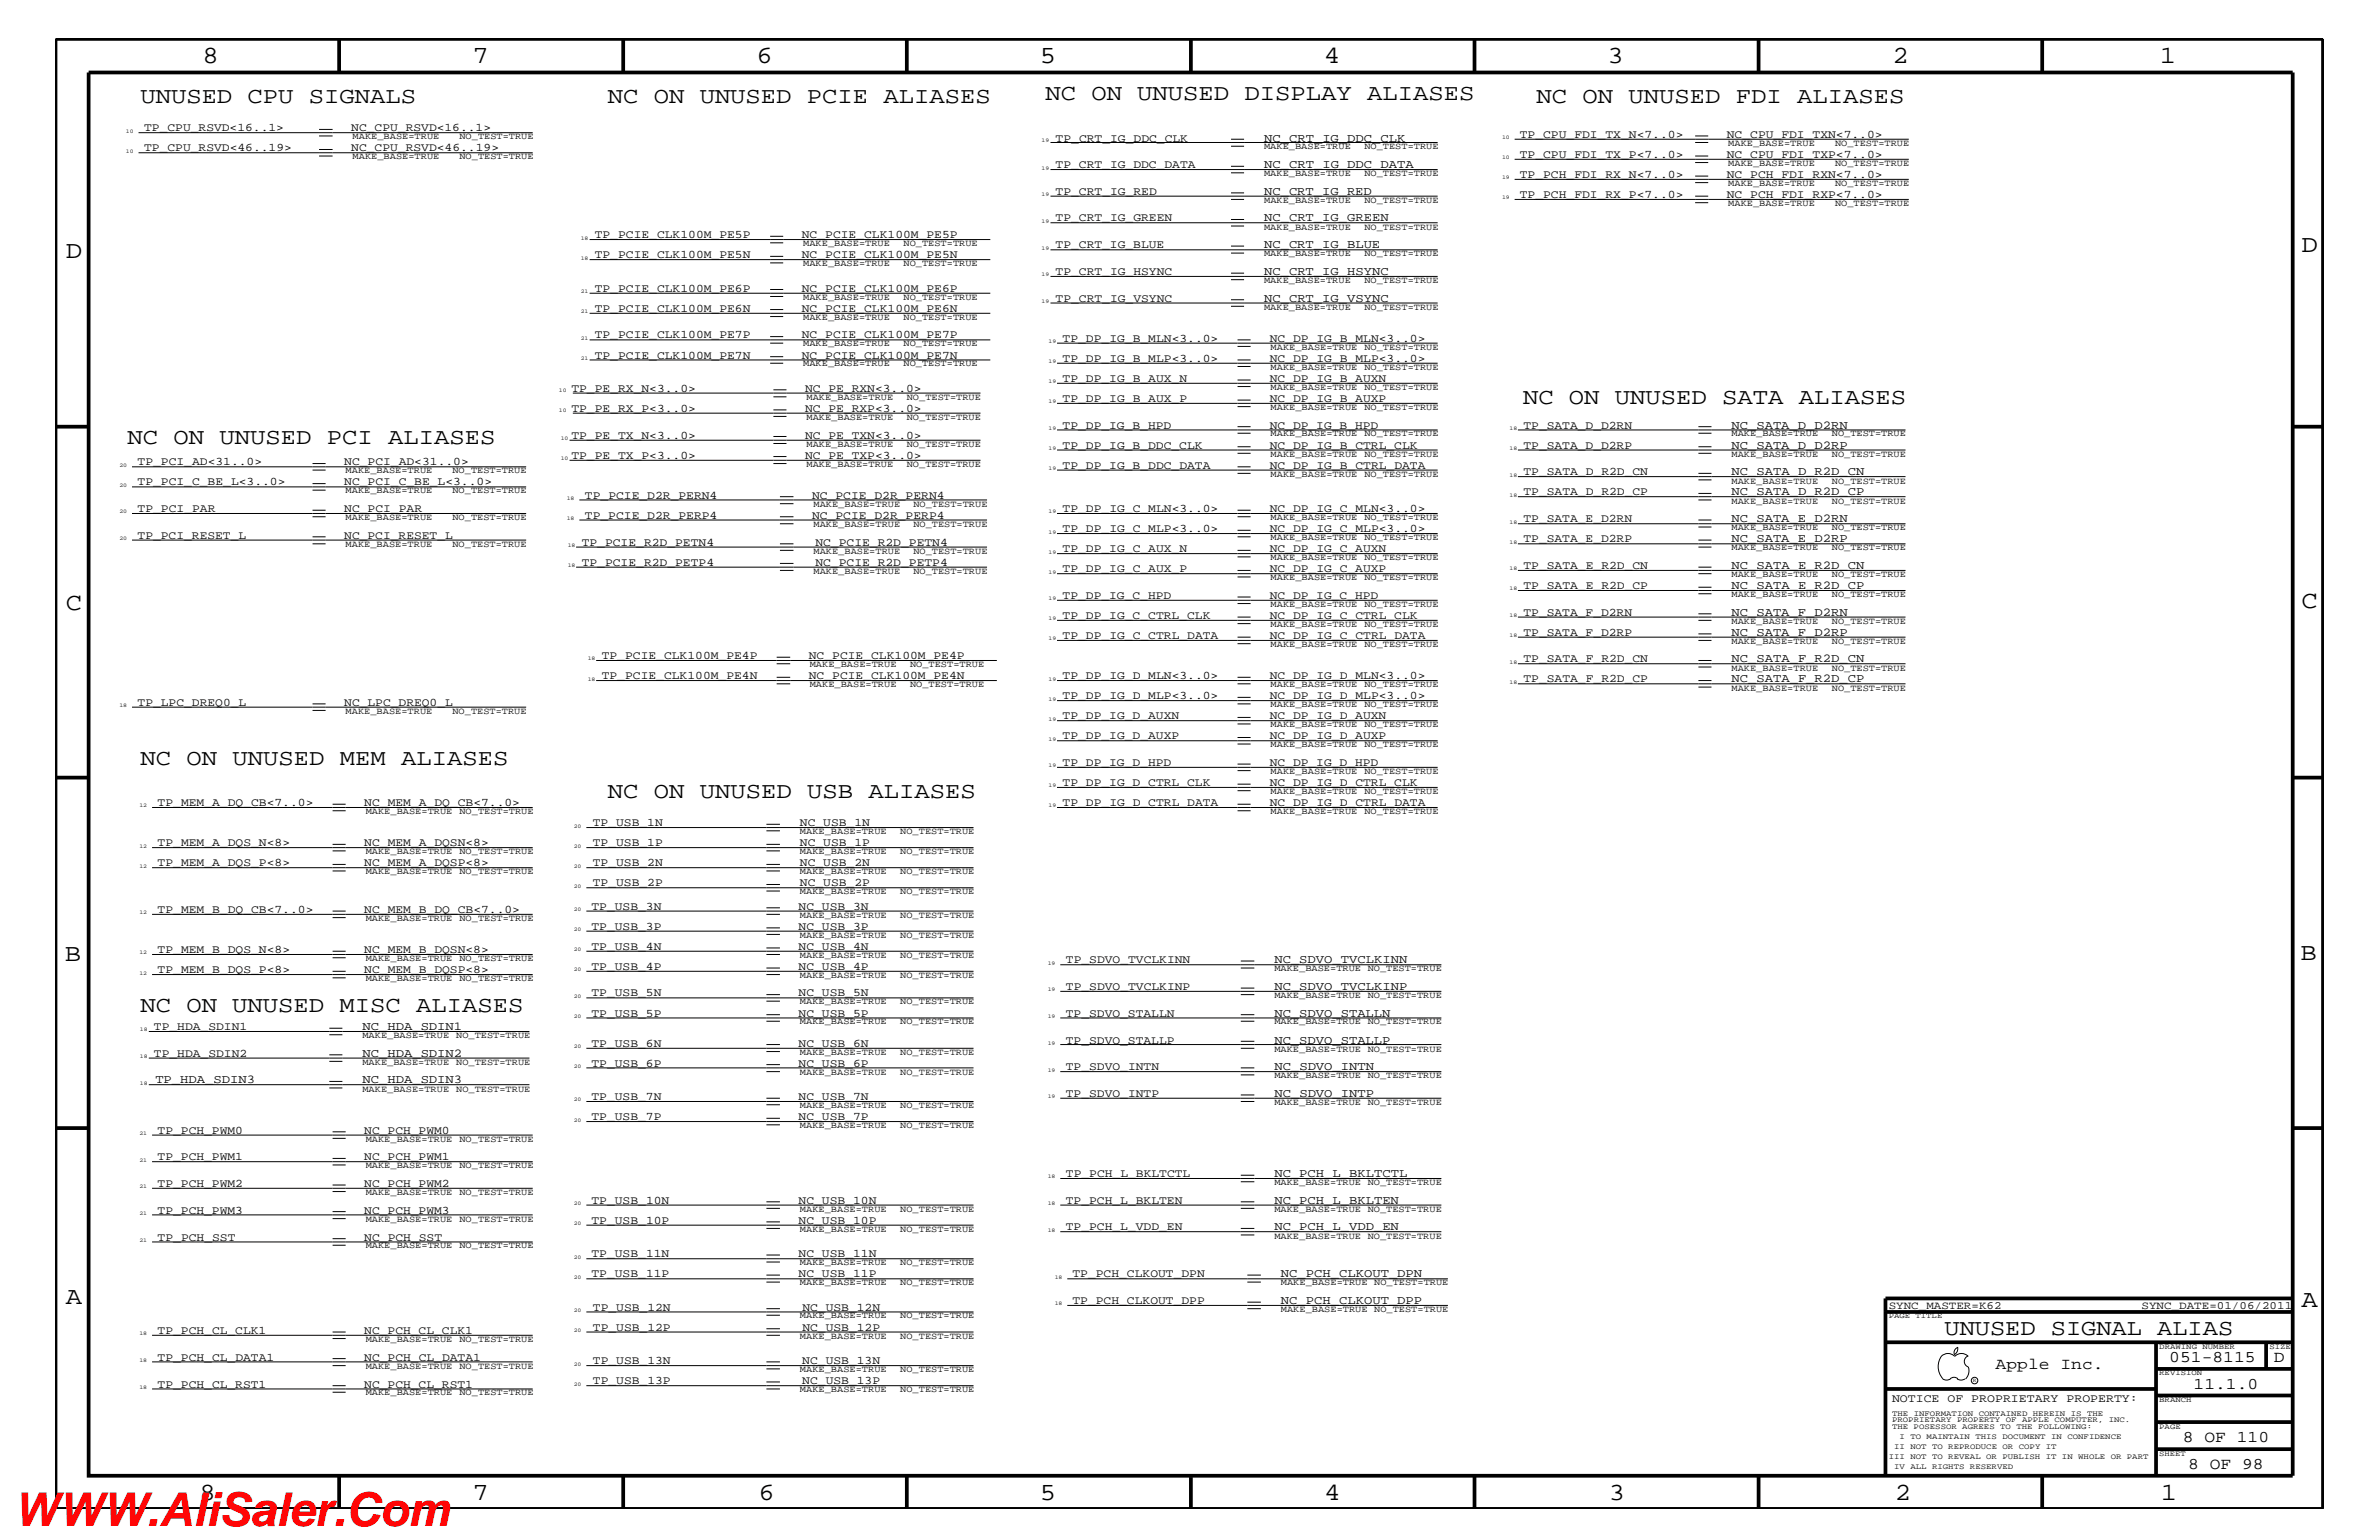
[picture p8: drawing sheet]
<svg xmlns="http://www.w3.org/2000/svg" width="432mm" height="279mm" viewBox="0 0 432 279" stroke-linecap="round" stroke-linejoin="round" font-family="sans-serif">
<defs><g id="words">
<text font-size="8.5" fill="#f00" x="2.5" y="276.8">WWW.AliSaler.Com</text>
<g font-size="4.5">
<text x="36.7" y="11.5">8</text>
<text x="85.8" y="11.5">7</text>
<text x="137.3" y="11.5">6</text>
<text x="188.7" y="11.5">5</text>
<text x="240.3" y="11.5">4</text>
<text x="291.8" y="11.5">3</text>
<text x="343.5" y="11.5">2</text>
<text x="392" y="11.5">1</text>
<text x="11.9" y="46.8">D</text>
<text x="417.8" y="45.7">D</text>
<text x="11.9" y="110.6">C</text>
<text x="417.7" y="110.3">C</text>
<text x="11.8" y="174.3">B</text>
<text x="417.6" y="174.2">B</text>
<text x="11.9" y="236.7">A</text>
<text x="417.7" y="237.1">A</text>
<text x="36.2" y="272.1">8</text>
<text x="85.8" y="272.1">7</text>
<text x="137.7" y="272.1">6</text>
<text x="188.7" y="272.1">5</text>
<text x="240.4" y="272.1">4</text>
<text x="292" y="272.1">3</text>
<text x="343.9" y="272.1">2</text>
<text x="392.2" y="272.1">1</text>
</g>
<g font-size="4.1">
<text x="25.5" y="18.7">UNUSED CPU SIGNALS</text>
<text x="110.3" y="18.7">NC ON UNUSED PCIE ALIASES</text>
<text x="189.7" y="18.1">NC ON UNUSED DISPLAY ALIASES</text>
<text x="278.9" y="18.7">NC ON UNUSED FDI ALIASES</text>
<text x="276.4" y="73.3">NC ON UNUSED SATA ALIASES</text>
<text x="23.1" y="80.5">NC ON UNUSED PCI ALIASES</text>
<text x="25.5" y="138.7">NC ON UNUSED MEM ALIASES</text>
<text x="110.3" y="144.8">NC ON UNUSED USB ALIASES</text>
<text x="25.5" y="183.6">NC ON UNUSED MISC ALIASES</text>
<text x="352.9" y="242.3">UNUSED SIGNAL ALIAS</text>
</g>
<g font-size="3">
<text x="362.2" y="248.4">Apple Inc.</text>
<text x="393.7" y="247.1">051-8115</text>
<text x="398.1" y="252">11.1.0</text>
<text x="412.7" y="247.1">D</text>
<text x="396.2" y="261.6">8 OF 110</text>
<text x="397.2" y="266.6">8 OF 98</text>
</g>
<g font-size="2.2">
<text x="229.4" y="25.7">NC_CRT_IG_DDC_CLK</text>
<text x="229.4" y="30.5">NC_CRT_IG_DDC_DATA</text>
<text x="229.4" y="35.3">NC_CRT_IG_RED</text>
<text x="229.4" y="40.2">NC_CRT_IG_GREEN</text>
<text x="229.4" y="45.1">NC_CRT_IG_BLUE</text>
<text x="229.4" y="49.9">NC_CRT_IG_HSYNC</text>
<text x="229.4" y="54.7">NC_CRT_IG_VSYNC</text>
<text x="314.3" y="77.8">NC_SATA_D_D2RN</text>
<text x="314.3" y="81.4">NC_SATA_D_D2RP</text>
<text x="314.3" y="89.9">NC_SATA_D_R2D_CP</text>
<text x="314.3" y="86.2">NC_SATA_D_R2D_CN</text>
<text x="314.3" y="94.8">NC_SATA_E_D2RN</text>
<text x="314.3" y="98.4">NC_SATA_E_D2RP</text>
<text x="314.3" y="106.9">NC_SATA_E_R2D_CP</text>
<text x="314.3" y="103.2">NC_SATA_E_R2D_CN</text>
<text x="314.3" y="111.7">NC_SATA_F_D2RN</text>
<text x="314.3" y="115.3">NC_SATA_F_D2RP</text>
<text x="314.3" y="123.8">NC_SATA_F_R2D_CP</text>
<text x="314.3" y="120.2">NC_SATA_F_R2D_CN</text>
<text x="231.3" y="179.6">NC_SDVO_TVCLKINP</text>
<text x="231.3" y="174.8">NC_SDVO_TVCLKINN</text>
<text x="231.3" y="184.4">NC_SDVO_STALLN</text>
<text x="65.8" y="186.9">NC_HDA_SDIN1</text>
<text x="65.8" y="191.7">NC_HDA_SDIN2</text>
<text x="231.3" y="189.3">NC_SDVO_STALLP</text>
<text x="28.2" y="196.5">TP_HDA_SDIN3</text>
<text x="65.8" y="196.5">NC_HDA_SDIN3</text>
<text x="231.3" y="194.2">NC_SDVO_INTN</text>
<text x="231.3" y="199">NC_SDVO_INTP</text>
<text x="231.3" y="213.6">NC_PCH_L_BKLTCTL</text>
<text x="231.3" y="218.4">NC_PCH_L_BKLTEN</text>
<text x="231.3" y="223.2">NC_PCH_L_VDD_EN</text>
<text x="232.5" y="231.8">NC_PCH_CLKOUT_DPN</text>
<text x="232.5" y="236.6">NC_PCH_CLKOUT_DPP</text>
</g>
<g font-size="2.1">
<text x="26.2" y="23.8">TP_CPU_RSVD&lt;16..1&gt;</text>
<text x="63.8" y="23.8">NC_CPU_RSVD&lt;16..1&gt;</text>
<text x="26.2" y="27.5">TP_CPU_RSVD&lt;46..19&gt;</text>
<text x="63.8" y="27.5">NC_CPU_RSVD&lt;46..19&gt;</text>
<text x="191.6" y="25.7">TP_CRT_IG_DDC_CLK</text>
<text x="275.8" y="25">TP_CPU_FDI_TX_N&lt;7..0&gt;</text>
<text x="275.8" y="28.6">TP_CPU_FDI_TX_P&lt;7..0&gt;</text>
<text x="313.4" y="25">NC_CPU_FDI_TXN&lt;7..0&gt;</text>
<text x="313.4" y="28.6">NC_CPU_FDI_TXP&lt;7..0&gt;</text>
<text x="191.6" y="30.5">TP_CRT_IG_DDC_DATA</text>
<text x="191.6" y="35.3">TP_CRT_IG_RED</text>
<text x="275.8" y="35.9">TP_PCH_FDI_RX_P&lt;7..0&gt;</text>
<text x="275.8" y="32.3">TP_PCH_FDI_RX_N&lt;7..0&gt;</text>
<text x="313.4" y="32.3">NC_PCH_FDI_RXN&lt;7..0&gt;</text>
<text x="313.4" y="35.9">NC_PCH_FDI_RXP&lt;7..0&gt;</text>
<text x="191.6" y="40.2">TP_CRT_IG_GREEN</text>
<text x="107.9" y="43.2">TP_PCIE_CLK100M_PE5P</text>
<text x="107.9" y="46.8">TP_PCIE_CLK100M_PE5N</text>
<text x="145.5" y="46.8">NC_PCIE_CLK100M_PE5N</text>
<text x="145.5" y="43.2">NC_PCIE_CLK100M_PE5P</text>
<text x="191.6" y="45.1">TP_CRT_IG_BLUE</text>
<text x="107.9" y="52.9">TP_PCIE_CLK100M_PE6P</text>
<text x="145.5" y="52.9">NC_PCIE_CLK100M_PE6P</text>
<text x="191.6" y="49.9">TP_CRT_IG_HSYNC</text>
<text x="107.9" y="56.6">TP_PCIE_CLK100M_PE6N</text>
<text x="145.5" y="56.6">NC_PCIE_CLK100M_PE6N</text>
<text x="191.6" y="54.7">TP_CRT_IG_VSYNC</text>
<text x="108" y="65.1">TP_PCIE_CLK100M_PE7N</text>
<text x="108" y="61.4">TP_PCIE_CLK100M_PE7P</text>
<text x="145.5" y="65.1">NC_PCIE_CLK100M_PE7N</text>
<text x="145.5" y="61.4">NC_PCIE_CLK100M_PE7P</text>
<text x="192.9" y="62">TP_DP_IG_B_MLN&lt;3..0&gt;</text>
<text x="192.9" y="65.6">TP_DP_IG_B_MLP&lt;3..0&gt;</text>
<text x="230.5" y="65.6">NC_DP_IG_B_MLP&lt;3..0&gt;</text>
<text x="230.5" y="62">NC_DP_IG_B_MLN&lt;3..0&gt;</text>
<text x="103.7" y="71.1">TP_PE_RX_N&lt;3..0&gt;</text>
<text x="146.1" y="71.1">NC_PE_RXN&lt;3..0&gt;</text>
<text x="192.9" y="69.3">TP_DP_IG_B_AUX_N</text>
<text x="230.5" y="69.3">NC_DP_IG_B_AUXN</text>
<text x="103.7" y="74.7">TP_PE_RX_P&lt;3..0&gt;</text>
<text x="146.1" y="74.7">NC_PE_RXP&lt;3..0&gt;</text>
<text x="192.9" y="72.9">TP_DP_IG_B_AUX_P</text>
<text x="192.9" y="77.8">TP_DP_IG_B_HPD</text>
<text x="230.5" y="77.8">NC_DP_IG_B_HPD</text>
<text x="230.5" y="72.9">NC_DP_IG_B_AUXP</text>
<text x="276.5" y="77.8">TP_SATA_D_D2RN</text>
<text x="103.7" y="79.6">TP_PE_TX_N&lt;3..0&gt;</text>
<text x="103.7" y="83.3">TP_PE_TX_P&lt;3..0&gt;</text>
<text x="146.1" y="79.6">NC_PE_TXN&lt;3..0&gt;</text>
<text x="146.1" y="83.3">NC_PE_TXP&lt;3..0&gt;</text>
<text x="192.9" y="81.4">TP_DP_IG_B_DDC_CLK</text>
<text x="230.5" y="81.4">NC_DP_IG_B_CTRL_CLK</text>
<text x="276.5" y="81.4">TP_SATA_D_D2RP</text>
<text x="25" y="88.1">TP_PCI_C_BE_L&lt;3..0&gt;</text>
<text x="25" y="84.4">TP_PCI_AD&lt;31..0&gt;</text>
<text x="62.5" y="84.4">NC_PCI_AD&lt;31..0&gt;</text>
<text x="62.5" y="88.1">NC_PCI_C_BE_L&lt;3..0&gt;</text>
<text x="192.9" y="85">TP_DP_IG_B_DDC_DATA</text>
<text x="230.5" y="85">NC_DP_IG_B_CTRL_DATA</text>
<text x="276.5" y="89.9">TP_SATA_D_R2D_CP</text>
<text x="276.5" y="86.2">TP_SATA_D_R2D_CN</text>
<text x="25" y="92.9">TP_PCI_PAR</text>
<text x="62.5" y="92.9">NC_PCI_PAR</text>
<text x="106.2" y="94.2">TP_PCIE_D2R_PERP4</text>
<text x="106.2" y="90.5">TP_PCIE_D2R_PERN4</text>
<text x="147.4" y="90.5">NC_PCIE_D2R_PERN4</text>
<text x="147.4" y="94.2">NC_PCIE_D2R_PERP4</text>
<text x="192.9" y="92.9">TP_DP_IG_C_MLN&lt;3..0&gt;</text>
<text x="230.5" y="92.9">NC_DP_IG_C_MLN&lt;3..0&gt;</text>
<text x="276.5" y="94.8">TP_SATA_E_D2RN</text>
<text x="25" y="97.7">TP_PCI_RESET_L</text>
<text x="62.5" y="97.7">NC_PCI_RESET_L</text>
<text x="105.6" y="99">TP_PCIE_R2D_PETN4</text>
<text x="148" y="99">NC_PCIE_R2D_PETN4</text>
<text x="192.9" y="100.2">TP_DP_IG_C_AUX_N</text>
<text x="192.9" y="96.5">TP_DP_IG_C_MLP&lt;3..0&gt;</text>
<text x="230.5" y="96.5">NC_DP_IG_C_MLP&lt;3..0&gt;</text>
<text x="230.5" y="100.2">NC_DP_IG_C_AUXN</text>
<text x="276.5" y="98.4">TP_SATA_E_D2RP</text>
<text x="105.6" y="102.6">TP_PCIE_R2D_PETP4</text>
<text x="148" y="102.6">NC_PCIE_R2D_PETP4</text>
<text x="192.9" y="103.8">TP_DP_IG_C_AUX_P</text>
<text x="230.5" y="103.8">NC_DP_IG_C_AUXP</text>
<text x="276.5" y="103.2">TP_SATA_E_R2D_CN</text>
<text x="276.5" y="106.9">TP_SATA_E_R2D_CP</text>
<text x="192.9" y="108.7">TP_DP_IG_C_HPD</text>
<text x="192.9" y="112.3">TP_DP_IG_C_CTRL_CLK</text>
<text x="230.5" y="108.7">NC_DP_IG_C_HPD</text>
<text x="230.5" y="112.3">NC_DP_IG_C_CTRL_CLK</text>
<text x="276.5" y="111.7">TP_SATA_F_D2RN</text>
<text x="109.2" y="119.6">TP_PCIE_CLK100M_PE4P</text>
<text x="146.8" y="119.6">NC_PCIE_CLK100M_PE4P</text>
<text x="192.9" y="115.9">TP_DP_IG_C_CTRL_DATA</text>
<text x="230.5" y="115.9">NC_DP_IG_C_CTRL_DATA</text>
<text x="276.5" y="115.3">TP_SATA_F_D2RP</text>
<text x="109.2" y="123.2">TP_PCIE_CLK100M_PE4N</text>
<text x="146.8" y="123.2">NC_PCIE_CLK100M_PE4N</text>
<text x="192.9" y="123.2">TP_DP_IG_D_MLN&lt;3..0&gt;</text>
<text x="230.5" y="123.2">NC_DP_IG_D_MLN&lt;3..0&gt;</text>
<text x="276.5" y="120.2">TP_SATA_F_R2D_CN</text>
<text x="276.5" y="123.8">TP_SATA_F_R2D_CP</text>
<text x="25" y="128">TP_LPC_DREQ0_L</text>
<text x="62.5" y="128">NC_LPC_DREQ0_L</text>
<text x="192.9" y="126.9">TP_DP_IG_D_MLP&lt;3..0&gt;</text>
<text x="192.9" y="130.5">TP_DP_IG_D_AUXN</text>
<text x="230.5" y="130.5">NC_DP_IG_D_AUXN</text>
<text x="230.5" y="126.9">NC_DP_IG_D_MLP&lt;3..0&gt;</text>
<text x="192.9" y="134.1">TP_DP_IG_D_AUXP</text>
<text x="230.5" y="134.1">NC_DP_IG_D_AUXP</text>
<text x="192.9" y="139">TP_DP_IG_D_HPD</text>
<text x="192.9" y="142.6">TP_DP_IG_D_CTRL_CLK</text>
<text x="230.5" y="142.6">NC_DP_IG_D_CTRL_CLK</text>
<text x="230.5" y="139">NC_DP_IG_D_HPD</text>
<text x="28.6" y="146.2">TP_MEM_A_DQ_CB&lt;7..0&gt;</text>
<text x="66.1" y="146.2">NC_MEM_A_DQ_CB&lt;7..0&gt;</text>
<text x="107.6" y="149.9">TP_USB_1N</text>
<text x="145.2" y="149.9">NC_USB_1N</text>
<text x="192.9" y="146.2">TP_DP_IG_D_CTRL_DATA</text>
<text x="230.5" y="146.2">NC_DP_IG_D_CTRL_DATA</text>
<text x="28.6" y="153.5">TP_MEM_A_DQS_N&lt;8&gt;</text>
<text x="66.1" y="153.5">NC_MEM_A_DQSN&lt;8&gt;</text>
<text x="107.6" y="153.5">TP_USB_1P</text>
<text x="145.2" y="153.5">NC_USB_1P</text>
<text x="28.6" y="157.2">TP_MEM_A_DQS_P&lt;8&gt;</text>
<text x="66.1" y="157.2">NC_MEM_A_DQSP&lt;8&gt;</text>
<text x="107.6" y="160.8">TP_USB_2P</text>
<text x="107.6" y="157.2">TP_USB_2N</text>
<text x="145.2" y="160.8">NC_USB_2P</text>
<text x="145.2" y="157.2">NC_USB_2N</text>
<text x="28.6" y="165.6">TP_MEM_B_DQ_CB&lt;7..0&gt;</text>
<text x="66.1" y="165.6">NC_MEM_B_DQ_CB&lt;7..0&gt;</text>
<text x="107.4" y="165">TP_USB_3N</text>
<text x="144.9" y="165">NC_USB_3N</text>
<text x="28.6" y="172.9">TP_MEM_B_DQS_N&lt;8&gt;</text>
<text x="66.1" y="172.9">NC_MEM_B_DQSN&lt;8&gt;</text>
<text x="107.4" y="168.7">TP_USB_3P</text>
<text x="107.4" y="172.3">TP_USB_4N</text>
<text x="144.9" y="168.7">NC_USB_3P</text>
<text x="144.9" y="172.3">NC_USB_4N</text>
<text x="28.6" y="176.6">TP_MEM_B_DQS_P&lt;8&gt;</text>
<text x="66.1" y="176.6">NC_MEM_B_DQSP&lt;8&gt;</text>
<text x="107.4" y="176">TP_USB_4P</text>
<text x="144.9" y="176">NC_USB_4P</text>
<text x="193.5" y="174.8">TP_SDVO_TVCLKINN</text>
<text x="193.5" y="179.6">TP_SDVO_TVCLKINP</text>
<text x="107.4" y="180.8">TP_USB_5N</text>
<text x="107.4" y="184.4">TP_USB_5P</text>
<text x="144.9" y="180.8">NC_USB_5N</text>
<text x="144.9" y="184.4">NC_USB_5P</text>
<text x="193.5" y="184.4">TP_SDVO_STALLN</text>
<text x="27.9" y="186.9">TP_HDA_SDIN1</text>
<text x="27.9" y="191.7">TP_HDA_SDIN2</text>
<text x="107.4" y="189.9">TP_USB_6N</text>
<text x="144.9" y="189.9">NC_USB_6N</text>
<text x="193.5" y="189.3">TP_SDVO_STALLP</text>
<text x="107.4" y="193.6">TP_USB_6P</text>
<text x="144.9" y="193.6">NC_USB_6P</text>
<text x="193.5" y="194.2">TP_SDVO_INTN</text>
<text x="107.4" y="203.2">TP_USB_7P</text>
<text x="107.4" y="199.6">TP_USB_7N</text>
<text x="144.9" y="199.6">NC_USB_7N</text>
<text x="144.9" y="203.2">NC_USB_7P</text>
<text x="193.5" y="199">TP_SDVO_INTP</text>
<text x="28.6" y="205.7">TP_PCH_PWM0</text>
<text x="66.1" y="205.7">NC_PCH_PWM0</text>
<text x="28.6" y="215.3">TP_PCH_PWM2</text>
<text x="28.6" y="210.5">TP_PCH_PWM1</text>
<text x="66.1" y="215.3">NC_PCH_PWM2</text>
<text x="66.1" y="210.5">NC_PCH_PWM1</text>
<text x="193.5" y="213.6">TP_PCH_L_BKLTCTL</text>
<text x="28.6" y="220.2">TP_PCH_PWM3</text>
<text x="66.1" y="220.2">NC_PCH_PWM3</text>
<text x="107.4" y="218.4">TP_USB_10N</text>
<text x="145" y="218.4">NC_USB_10N</text>
<text x="193.5" y="218.4">TP_PCH_L_BKLTEN</text>
<text x="28.6" y="225.1">TP_PCH_SST</text>
<text x="66.1" y="225.1">NC_PCH_SST</text>
<text x="107.4" y="222">TP_USB_10P</text>
<text x="145" y="222">NC_USB_10P</text>
<text x="193.5" y="223.2">TP_PCH_L_VDD_EN</text>
<text x="107.4" y="231.8">TP_USB_11P</text>
<text x="107.4" y="228.1">TP_USB_11N</text>
<text x="144.9" y="231.8">NC_USB_11P</text>
<text x="144.9" y="228.1">NC_USB_11N</text>
<text x="194.6" y="231.8">TP_PCH_CLKOUT_DPN</text>
<text x="107.6" y="237.8">TP_USB_12N</text>
<text x="145.6" y="237.8">NC_USB_12N</text>
<text x="194.6" y="236.6">TP_PCH_CLKOUT_DPP</text>
<text x="28.6" y="242">TP_PCH_CL_CLK1</text>
<text x="66.1" y="242">NC_PCH_CL_CLK1</text>
<text x="107.6" y="241.4">TP_USB_12P</text>
<text x="145.6" y="241.4">NC_USB_12P</text>
<text x="28.6" y="246.9">TP_PCH_CL_DATA1</text>
<text x="28.6" y="251.7">TP_PCH_CL_RST1</text>
<text x="66.1" y="251.7">NC_PCH_CL_RST1</text>
<text x="66.1" y="246.9">NC_PCH_CL_DATA1</text>
<text x="107.6" y="247.5">TP_USB_13N</text>
<text x="107.6" y="251.2">TP_USB_13P</text>
<text x="145.6" y="247.5">NC_USB_13N</text>
<text x="145.6" y="251.2">NC_USB_13P</text>
<text x="343.4" y="254.4">NOTICE OF PROPRIETARY PROPERTY:</text>
</g>
<g font-size="2">
<text x="342.8" y="237.4">SYNC_MASTER=K62</text>
<text x="388.7" y="237.4">SYNC_DATE=01/06/2011</text>
</g>
<g font-size="1.7">
<text x="64" y="25.3">MAKE_BASE=TRUE</text>
<text x="64" y="28.9">MAKE_BASE=TRUE</text>
<text x="83.4" y="25.3">NO_TEST=TRUE</text>
<text x="83.4" y="28.9">NO_TEST=TRUE</text>
<text x="229.4" y="27.1">MAKE_BASE=TRUE</text>
<text x="247.6" y="27.1">NO_TEST=TRUE</text>
<text x="313.7" y="26.5">MAKE_BASE=TRUE</text>
<text x="333.1" y="26.5">NO_TEST=TRUE</text>
<text x="229.4" y="31.9">MAKE_BASE=TRUE</text>
<text x="247.6" y="31.9">NO_TEST=TRUE</text>
<text x="313.7" y="33.7">MAKE_BASE=TRUE</text>
<text x="313.7" y="30.2">MAKE_BASE=TRUE</text>
<text x="333.1" y="33.7">NO_TEST=TRUE</text>
<text x="333.1" y="30.2">NO_TEST=TRUE</text>
<text x="229.4" y="41.7">MAKE_BASE=TRUE</text>
<text x="229.4" y="36.8">MAKE_BASE=TRUE</text>
<text x="247.6" y="41.7">NO_TEST=TRUE</text>
<text x="247.6" y="36.8">NO_TEST=TRUE</text>
<text x="313.7" y="37.4">MAKE_BASE=TRUE</text>
<text x="333.1" y="37.4">NO_TEST=TRUE</text>
<text x="145.8" y="44.6">MAKE_BASE=TRUE</text>
<text x="164" y="44.6">NO_TEST=TRUE</text>
<text x="229.4" y="46.5">MAKE_BASE=TRUE</text>
<text x="247.6" y="46.5">NO_TEST=TRUE</text>
<text x="145.8" y="48.3">MAKE_BASE=TRUE</text>
<text x="164" y="48.3">NO_TEST=TRUE</text>
<text x="229.4" y="51.3">MAKE_BASE=TRUE</text>
<text x="247.6" y="51.3">NO_TEST=TRUE</text>
<text x="145.8" y="54.4">MAKE_BASE=TRUE</text>
<text x="145.8" y="58">MAKE_BASE=TRUE</text>
<text x="164" y="54.4">NO_TEST=TRUE</text>
<text x="164" y="58">NO_TEST=TRUE</text>
<text x="229.4" y="56.2">MAKE_BASE=TRUE</text>
<text x="247.6" y="56.2">NO_TEST=TRUE</text>
<text x="145.8" y="62.9">MAKE_BASE=TRUE</text>
<text x="164" y="62.9">NO_TEST=TRUE</text>
<text x="230.6" y="63.4">MAKE_BASE=TRUE</text>
<text x="247.6" y="63.4">NO_TEST=TRUE</text>
<text x="145.8" y="66.5">MAKE_BASE=TRUE</text>
<text x="164" y="66.5">NO_TEST=TRUE</text>
<text x="230.6" y="67.1">MAKE_BASE=TRUE</text>
<text x="230.6" y="70.7">MAKE_BASE=TRUE</text>
<text x="247.6" y="67.1">NO_TEST=TRUE</text>
<text x="247.6" y="70.7">NO_TEST=TRUE</text>
<text x="146.4" y="72.6">MAKE_BASE=TRUE</text>
<text x="146.4" y="76.2">MAKE_BASE=TRUE</text>
<text x="164.6" y="72.6">NO_TEST=TRUE</text>
<text x="164.6" y="76.2">NO_TEST=TRUE</text>
<text x="230.6" y="74.4">MAKE_BASE=TRUE</text>
<text x="247.6" y="74.4">NO_TEST=TRUE</text>
<text x="146.4" y="81.1">MAKE_BASE=TRUE</text>
<text x="164.6" y="81.1">NO_TEST=TRUE</text>
<text x="230.6" y="79.2">MAKE_BASE=TRUE</text>
<text x="230.6" y="82.8">MAKE_BASE=TRUE</text>
<text x="247.6" y="79.2">NO_TEST=TRUE</text>
<text x="247.6" y="82.8">NO_TEST=TRUE</text>
<text x="314.3" y="79.2">MAKE_BASE=TRUE</text>
<text x="314.3" y="82.8">MAKE_BASE=TRUE</text>
<text x="332.5" y="79.2">NO_TEST=TRUE</text>
<text x="332.5" y="82.8">NO_TEST=TRUE</text>
<text x="62.7" y="85.9">MAKE_BASE=TRUE</text>
<text x="62.7" y="89.5">MAKE_BASE=TRUE</text>
<text x="82.1" y="85.9">NO_TEST=TRUE</text>
<text x="82.1" y="89.5">NO_TEST=TRUE</text>
<text x="146.4" y="84.7">MAKE_BASE=TRUE</text>
<text x="164.6" y="84.7">NO_TEST=TRUE</text>
<text x="230.6" y="86.5">MAKE_BASE=TRUE</text>
<text x="247.6" y="86.5">NO_TEST=TRUE</text>
<text x="314.3" y="87.7">MAKE_BASE=TRUE</text>
<text x="332.5" y="87.7">NO_TEST=TRUE</text>
<text x="62.7" y="94.3">MAKE_BASE=TRUE</text>
<text x="82.1" y="94.3">NO_TEST=TRUE</text>
<text x="147.7" y="92">MAKE_BASE=TRUE</text>
<text x="147.7" y="95.6">MAKE_BASE=TRUE</text>
<text x="165.8" y="92">NO_TEST=TRUE</text>
<text x="165.8" y="95.6">NO_TEST=TRUE</text>
<text x="230.6" y="94.3">MAKE_BASE=TRUE</text>
<text x="247.6" y="94.3">NO_TEST=TRUE</text>
<text x="314.3" y="91.4">MAKE_BASE=TRUE</text>
<text x="332.5" y="91.4">NO_TEST=TRUE</text>
<text x="62.7" y="99.3">MAKE_BASE=TRUE</text>
<text x="82.1" y="99.3">NO_TEST=TRUE</text>
<text x="147.7" y="100.4">MAKE_BASE=TRUE</text>
<text x="165.8" y="100.4">NO_TEST=TRUE</text>
<text x="230.6" y="101.6">MAKE_BASE=TRUE</text>
<text x="230.6" y="98">MAKE_BASE=TRUE</text>
<text x="247.6" y="101.6">NO_TEST=TRUE</text>
<text x="247.6" y="98">NO_TEST=TRUE</text>
<text x="314.3" y="99.9">MAKE_BASE=TRUE</text>
<text x="314.3" y="96.2">MAKE_BASE=TRUE</text>
<text x="332.5" y="99.9">NO_TEST=TRUE</text>
<text x="332.5" y="96.2">NO_TEST=TRUE</text>
<text x="147.7" y="104.1">MAKE_BASE=TRUE</text>
<text x="165.8" y="104.1">NO_TEST=TRUE</text>
<text x="230.6" y="105.3">MAKE_BASE=TRUE</text>
<text x="247.6" y="105.3">NO_TEST=TRUE</text>
<text x="314.3" y="104.7">MAKE_BASE=TRUE</text>
<text x="332.5" y="104.7">NO_TEST=TRUE</text>
<text x="230.6" y="110.2">MAKE_BASE=TRUE</text>
<text x="230.6" y="113.7">MAKE_BASE=TRUE</text>
<text x="247.6" y="110.2">NO_TEST=TRUE</text>
<text x="247.6" y="113.7">NO_TEST=TRUE</text>
<text x="314.3" y="113.1">MAKE_BASE=TRUE</text>
<text x="314.3" y="108.3">MAKE_BASE=TRUE</text>
<text x="332.5" y="113.1">NO_TEST=TRUE</text>
<text x="332.5" y="108.3">NO_TEST=TRUE</text>
<text x="230.6" y="117.4">MAKE_BASE=TRUE</text>
<text x="247.6" y="117.4">NO_TEST=TRUE</text>
<text x="314.3" y="116.8">MAKE_BASE=TRUE</text>
<text x="332.5" y="116.8">NO_TEST=TRUE</text>
<text x="147" y="124.7">MAKE_BASE=TRUE</text>
<text x="147" y="121">MAKE_BASE=TRUE</text>
<text x="165.2" y="124.7">NO_TEST=TRUE</text>
<text x="165.2" y="121">NO_TEST=TRUE</text>
<text x="230.6" y="124.7">MAKE_BASE=TRUE</text>
<text x="247.6" y="124.7">NO_TEST=TRUE</text>
<text x="314.3" y="125.3">MAKE_BASE=TRUE</text>
<text x="314.3" y="121.7">MAKE_BASE=TRUE</text>
<text x="332.5" y="125.3">NO_TEST=TRUE</text>
<text x="332.5" y="121.7">NO_TEST=TRUE</text>
<text x="62.7" y="129.6">MAKE_BASE=TRUE</text>
<text x="82.1" y="129.6">NO_TEST=TRUE</text>
<text x="230.6" y="131.9">MAKE_BASE=TRUE</text>
<text x="230.6" y="128.3">MAKE_BASE=TRUE</text>
<text x="247.6" y="131.9">NO_TEST=TRUE</text>
<text x="247.6" y="128.3">NO_TEST=TRUE</text>
<text x="230.6" y="135.6">MAKE_BASE=TRUE</text>
<text x="247.6" y="135.6">NO_TEST=TRUE</text>
<text x="230.6" y="140.4">MAKE_BASE=TRUE</text>
<text x="247.6" y="140.4">NO_TEST=TRUE</text>
<text x="66.4" y="147.7">MAKE_BASE=TRUE</text>
<text x="83.4" y="147.7">NO_TEST=TRUE</text>
<text x="230.6" y="144">MAKE_BASE=TRUE</text>
<text x="230.6" y="147.7">MAKE_BASE=TRUE</text>
<text x="247.6" y="144">NO_TEST=TRUE</text>
<text x="247.6" y="147.7">NO_TEST=TRUE</text>
<text x="66.4" y="155">MAKE_BASE=TRUE</text>
<text x="83.4" y="155">NO_TEST=TRUE</text>
<text x="145.2" y="155">MAKE_BASE=TRUE</text>
<text x="145.2" y="151.3">MAKE_BASE=TRUE</text>
<text x="163.4" y="155">NO_TEST=TRUE</text>
<text x="163.4" y="151.3">NO_TEST=TRUE</text>
<text x="66.4" y="158.6">MAKE_BASE=TRUE</text>
<text x="83.4" y="158.6">NO_TEST=TRUE</text>
<text x="145.2" y="158.6">MAKE_BASE=TRUE</text>
<text x="163.4" y="158.6">NO_TEST=TRUE</text>
<text x="66.4" y="167.1">MAKE_BASE=TRUE</text>
<text x="83.4" y="167.1">NO_TEST=TRUE</text>
<text x="145.2" y="166.5">MAKE_BASE=TRUE</text>
<text x="145.2" y="162.3">MAKE_BASE=TRUE</text>
<text x="163.4" y="166.5">NO_TEST=TRUE</text>
<text x="163.4" y="162.3">NO_TEST=TRUE</text>
<text x="145.2" y="170.1">MAKE_BASE=TRUE</text>
<text x="145.2" y="173.8">MAKE_BASE=TRUE</text>
<text x="163.4" y="170.1">NO_TEST=TRUE</text>
<text x="163.4" y="173.8">NO_TEST=TRUE</text>
<text x="66.4" y="178">MAKE_BASE=TRUE</text>
<text x="66.4" y="174.4">MAKE_BASE=TRUE</text>
<text x="83.4" y="178">NO_TEST=TRUE</text>
<text x="83.4" y="174.4">NO_TEST=TRUE</text>
<text x="145.2" y="177.4">MAKE_BASE=TRUE</text>
<text x="163.4" y="177.4">NO_TEST=TRUE</text>
<text x="231.3" y="176.2">MAKE_BASE=TRUE</text>
<text x="248.2" y="176.2">NO_TEST=TRUE</text>
<text x="145.2" y="182.2">MAKE_BASE=TRUE</text>
<text x="145.2" y="185.9">MAKE_BASE=TRUE</text>
<text x="163.4" y="182.2">NO_TEST=TRUE</text>
<text x="163.4" y="185.9">NO_TEST=TRUE</text>
<text x="231.3" y="181">MAKE_BASE=TRUE NO_TEST=TRUE</text>
<text x="231.3" y="185.9">MAKE_BASE=TRUE NO_TEST=TRUE</text>
<text x="65.8" y="188.3">MAKE_BASE=TRUE</text>
<text x="82.8" y="188.3">NO_TEST=TRUE</text>
<text x="145.2" y="191.4">MAKE_BASE=TRUE</text>
<text x="163.4" y="191.4">NO_TEST=TRUE</text>
<text x="231.3" y="190.8">MAKE_BASE=TRUE NO_TEST=TRUE</text>
<text x="65.8" y="193.2">MAKE_BASE=TRUE</text>
<text x="82.8" y="193.2">NO_TEST=TRUE</text>
<text x="145.2" y="195">MAKE_BASE=TRUE</text>
<text x="163.4" y="195">NO_TEST=TRUE</text>
<text x="231.3" y="195.6">MAKE_BASE=TRUE NO_TEST=TRUE</text>
<text x="65.8" y="198.1">MAKE_BASE=TRUE</text>
<text x="82.8" y="198.1">NO_TEST=TRUE</text>
<text x="145.2" y="201">MAKE_BASE=TRUE</text>
<text x="163.4" y="201">NO_TEST=TRUE</text>
<text x="231.3" y="200.4">MAKE_BASE=TRUE NO_TEST=TRUE</text>
<text x="66.4" y="207.1">MAKE_BASE=TRUE</text>
<text x="83.4" y="207.1">NO_TEST=TRUE</text>
<text x="145.2" y="204.7">MAKE_BASE=TRUE</text>
<text x="163.4" y="204.7">NO_TEST=TRUE</text>
<text x="66.4" y="211.9">MAKE_BASE=TRUE</text>
<text x="83.4" y="211.9">NO_TEST=TRUE</text>
<text x="231.3" y="215">MAKE_BASE=TRUE NO_TEST=TRUE</text>
<text x="66.4" y="221.7">MAKE_BASE=TRUE</text>
<text x="66.4" y="216.9">MAKE_BASE=TRUE</text>
<text x="83.4" y="221.7">NO_TEST=TRUE</text>
<text x="83.4" y="216.9">NO_TEST=TRUE</text>
<text x="145.2" y="219.8">MAKE_BASE=TRUE</text>
<text x="163.4" y="219.8">NO_TEST=TRUE</text>
<text x="231.3" y="219.8">MAKE_BASE=TRUE NO_TEST=TRUE</text>
<text x="66.4" y="226.5">MAKE_BASE=TRUE</text>
<text x="83.4" y="226.5">NO_TEST=TRUE</text>
<text x="145.2" y="223.5">MAKE_BASE=TRUE</text>
<text x="163.4" y="223.5">NO_TEST=TRUE</text>
<text x="231.3" y="224.7">MAKE_BASE=TRUE NO_TEST=TRUE</text>
<text x="145.2" y="233.2">MAKE_BASE=TRUE</text>
<text x="145.2" y="229.6">MAKE_BASE=TRUE</text>
<text x="163.4" y="233.2">NO_TEST=TRUE</text>
<text x="163.4" y="229.6">NO_TEST=TRUE</text>
<text x="232.5" y="233.2">MAKE_BASE=TRUE NO_TEST=TRUE</text>
<text x="145.2" y="239.2">MAKE_BASE=TRUE</text>
<text x="163.4" y="239.2">NO_TEST=TRUE</text>
<text x="232.5" y="238">MAKE_BASE=TRUE NO_TEST=TRUE</text>
<text x="66.4" y="243.5">MAKE_BASE=TRUE</text>
<text x="83.4" y="243.5">NO_TEST=TRUE</text>
<text x="145.2" y="242.9">MAKE_BASE=TRUE</text>
<text x="163.4" y="242.9">NO_TEST=TRUE</text>
<text x="66.4" y="248.4">MAKE_BASE=TRUE</text>
<text x="83.4" y="248.4">NO_TEST=TRUE</text>
<text x="145.2" y="248.9">MAKE_BASE=TRUE</text>
<text x="163.4" y="248.9">NO_TEST=TRUE</text>
<text x="66.4" y="253.2">MAKE_BASE=TRUE</text>
<text x="83.4" y="253.2">NO_TEST=TRUE</text>
<text x="145.2" y="252.6">MAKE_BASE=TRUE</text>
<text x="163.4" y="252.6">NO_TEST=TRUE</text>
</g>
<g font-size="1.4">
<text x="342.8" y="239.2">PAGE TITLE</text>
<text x="391.9" y="244.7">DRAWING NUMBER</text>
<text x="411.9" y="244.7">SIZE</text>
<text x="391.9" y="249.5">REVISION</text>
<text x="343.4" y="256.8">THE INFORMATION CONTAINED HEREIN IS THE</text>
<text x="391.9" y="254.4">BRANCH</text>
<text x="343.4" y="259.3">THE POSESSOR AGREES TO THE FOLLOWING:</text>
<text x="343.4" y="258">PROPRIETARY PROPERTY OF APPLE COMPUTER, INC.</text>
<text x="343.8" y="262.9">II NOT TO REPRODUCE OR COPY IT</text>
<text x="344.8" y="261.1">I TO MAINTAIN THIS DOCUMENT IN CONFIDENCE</text>
<text x="391.9" y="259.3">PAGE</text>
<text x="342.8" y="264.7">III NOT TO REVEAL OR PUBLISH IT IN WHOLE OR PART</text>
<text x="343.8" y="266.6">IV ALL RIGHTS RESERVED</text>
<text x="391.9" y="264.1">SHEET</text>
</g>
<g font-size="1">
<text x="22.9" y="27.7">10</text>
<text x="22.9" y="24.1">10</text>
<text x="189.1" y="25.9">19</text>
<text x="272.6" y="25.3">10</text>
<text x="272.6" y="28.9">10</text>
<text x="189.1" y="30.8">19</text>
<text x="189.1" y="35.6">19</text>
<text x="272.6" y="32.5">19</text>
<text x="189.1" y="40.4">19</text>
<text x="272.6" y="36.2">19</text>
<text x="105.4" y="43.5">18</text>
<text x="105.4" y="47.1">18</text>
<text x="189.1" y="45.3">19</text>
<text x="105.4" y="53.2">21</text>
<text x="189.1" y="50.2">19</text>
<text x="105.4" y="56.8">21</text>
<text x="189.1" y="55">19</text>
<text x="105.4" y="65.3">21</text>
<text x="105.4" y="61.7">21</text>
<text x="190.3" y="62.3">19</text>
<text x="190.3" y="65.9">19</text>
<text x="101.4" y="71.1">10</text>
<text x="190.3" y="69.5">19</text>
<text x="101.4" y="74.7">10</text>
<text x="190.3" y="73.2">19</text>
<text x="101.8" y="83.5">10</text>
<text x="101.8" y="79.9">10</text>
<text x="190.3" y="78">19</text>
<text x="190.3" y="81.6">19</text>
<text x="274" y="78">18</text>
<text x="274" y="81.6">18</text>
<text x="21.7" y="88.3">20</text>
<text x="21.7" y="84.7">20</text>
<text x="190.3" y="85.3">19</text>
<text x="274" y="86.5">18</text>
<text x="21.7" y="93.2">20</text>
<text x="102.9" y="94.3">18</text>
<text x="102.9" y="90.7">18</text>
<text x="190.3" y="93.2">19</text>
<text x="274" y="95">18</text>
<text x="274" y="90.1">18</text>
<text x="21.7" y="98">20</text>
<text x="103" y="99.3">18</text>
<text x="190.3" y="100.4">19</text>
<text x="190.3" y="96.8">19</text>
<text x="274" y="98.7">18</text>
<text x="103" y="102.9">18</text>
<text x="190.3" y="104.1">19</text>
<text x="274" y="103.5">18</text>
<text x="274" y="107.1">18</text>
<text x="190.3" y="108.9">19</text>
<text x="190.3" y="112.6">19</text>
<text x="274" y="112">18</text>
<text x="106.7" y="119.8">18</text>
<text x="190.3" y="116.2">19</text>
<text x="274" y="115.6">18</text>
<text x="106.7" y="123.5">18</text>
<text x="190.3" y="123.5">19</text>
<text x="274" y="120.4">18</text>
<text x="274" y="124.1">18</text>
<text x="21.7" y="128.3">18</text>
<text x="190.3" y="127.1">19</text>
<text x="190.3" y="130.8">19</text>
<text x="190.3" y="134.4">19</text>
<text x="190.3" y="139.2">19</text>
<text x="190.3" y="142.9">19</text>
<text x="25.3" y="146.5">12</text>
<text x="190.3" y="146.5">19</text>
<text x="25.3" y="153.8">12</text>
<text x="104.1" y="153.8">20</text>
<text x="104.1" y="150.1">20</text>
<text x="25.3" y="157.4">12</text>
<text x="104.1" y="161.1">20</text>
<text x="104.1" y="157.4">20</text>
<text x="25.3" y="165.9">12</text>
<text x="104.1" y="165.3">20</text>
<text x="25.3" y="173.2">12</text>
<text x="104.1" y="168.9">20</text>
<text x="104.1" y="172.6">20</text>
<text x="25.3" y="176.8">12</text>
<text x="104.1" y="176.2">20</text>
<text x="190.2" y="179.9">19</text>
<text x="190.2" y="175">19</text>
<text x="104.1" y="181">20</text>
<text x="104.1" y="184.7">20</text>
<text x="190.2" y="184.7">19</text>
<text x="25.4" y="187.1">18</text>
<text x="25.4" y="192">18</text>
<text x="104.1" y="190.2">20</text>
<text x="190.2" y="189.5">19</text>
<text x="25.4" y="196.8">18</text>
<text x="104.1" y="193.7">20</text>
<text x="190.2" y="194.4">19</text>
<text x="104.1" y="199.8">20</text>
<text x="104.1" y="203.5">20</text>
<text x="190.2" y="199.2">19</text>
<text x="25.3" y="205.9">21</text>
<text x="25.3" y="215.6">21</text>
<text x="25.3" y="210.8">21</text>
<text x="190.2" y="213.8">18</text>
<text x="25.3" y="220.4">21</text>
<text x="104.1" y="218.6">20</text>
<text x="190.2" y="218.6">18</text>
<text x="25.3" y="225.3">21</text>
<text x="104.1" y="222.3">20</text>
<text x="190.2" y="223.5">18</text>
<text x="104.1" y="232">20</text>
<text x="104.1" y="228.4">20</text>
<text x="191.4" y="232">18</text>
<text x="104.1" y="238">20</text>
<text x="191.4" y="236.8">18</text>
<text x="25.3" y="242.3">18</text>
<text x="104.1" y="241.7">20</text>
<text x="25.3" y="247.1">18</text>
<text x="25.3" y="252">18</text>
<text x="104.1" y="247.8">20</text>
<text x="104.1" y="251.4">20</text>
<text x="358.1" y="250.7">R</text>
</g>
</g></defs>
<g fill="none" stroke="#000" stroke-width=".18">
<path d="M25.1 24.1h71.6M25.1 27.7h71.6M57.9 28.3h2.5M57.9 27.1h2.5M57.9 24.7h2.5M57.9 23.5h2.5M190.7 35.6h70.2M190.7 25.9h70.2M190.7 30.8h70.2M223.4 39.8h2.4M223.4 36.2h2.4M223.4 35h2.4"/>
<path d="M223.4 26.5h2.4M223.4 25.3h2.4M223.4 31.4h2.4M223.4 30.2h2.4M274.9 36.2h71.6M274.9 25.3h71.6M274.9 28.9h71.6M274.9 32.5h71.6M307.7 35.6h2.3M307.7 25.9h2.3M307.7 24.7h2.3M307.7 29.5h2.3"/>
<path d="M307.7 28.3h2.3M307.7 33.1h2.3M307.7 31.9h2.3M307.7 36.8h2.3M107 47.1h72.7M107 43.5h72.7M107 53.2h72.7M107 56.8h72.7M139.8 47.7h2.4M139.8 46.5h2.4M139.8 44.1h2.4M139.8 42.9h2.4"/>
<path d="M139.8 53.8h2.4M139.8 52.5h2.4M139.8 57.4h2.4M139.8 56.2h2.4M190.7 55h70.2M190.7 50.2h70.2M190.7 45.3h70.2M190.7 40.4h70.2M223.4 55.6h2.4M223.4 54.4h2.4M223.4 50.7h2.4M223.4 49.6h2.4"/>
<path d="M223.4 45.9h2.4M223.4 44.6h2.4M223.4 41h2.4M103.4 79.9h74.6M104 71.3h74M104 75h74M107 61.7h72.7M107 65.3h72.7M139.8 62.3h2.4M139.8 65.9h2.4M139.8 61.1h2.4M139.8 64.7h2.4"/>
<path d="M140.4 72h2.3M140.4 70.7h2.3M140.4 75.6h2.3M140.4 74.4h2.3M140.4 79.2h2.3M191.9 78h69M191.9 62.3h69M191.9 65.9h69M191.9 69.5h69M191.9 73.2h69M224.6 78.6h2.4M224.6 77.4h2.4"/>
<path d="M224.6 62.9h2.4M224.6 61.7h2.4M224.6 66.5h2.4M224.6 65.3h2.4M224.6 70.1h2.4M224.6 68.9h2.4M224.6 73.8h2.4M224.6 72.6h2.4M275.5 78h70.4M308.3 78.6h2.3M308.3 77.4h2.3M24 88.3h71.5"/>
<path d="M24 84.7h71.5M24 93.2h71.5M24 98h71.5M56.7 88.9h2.4M56.7 87.7h2.4M56.7 85.3h2.4M56.7 84.1h2.4M56.7 93.8h2.4M56.7 92.6h2.4M56.7 98.7h2.4M56.7 97.4h2.4M103.4 83.5h74.6"/>
<path d="M104.6 99.3h74.6M105.2 90.7h74M105.2 94.3h74M140.4 84.1h2.3M140.4 80.5h2.3M140.4 82.8h2.3M141.6 93.8h2.4M141.6 98.7h2.4M141.6 90.1h2.4M141.6 95h2.4M141.6 99.9h2.4M141.6 91.4h2.4"/>
<path d="M191.9 85.3h69M191.9 93.2h69M191.9 81.6h69M191.9 96.8h69M224.6 84.7h2.4M224.6 85.9h2.4M224.6 82.2h2.4M224.6 81.1h2.4M224.6 93.8h2.4M224.6 92.6h2.4M224.6 97.4h2.4M224.6 96.2h2.4"/>
<path d="M224.6 99.9h2.4M275.5 86.5h70.4M275.5 98.7h70.4M275.5 90.1h70.4M275.5 81.6h70.4M275.5 95h70.4M308.3 98h2.3M308.3 90.7h2.3M308.3 89.5h2.3M308.3 87.1h2.3M308.3 85.9h2.3M308.3 82.2h2.3"/>
<path d="M308.3 81.1h2.3M308.3 95.6h2.3M308.3 94.3h2.3M308.3 99.3h2.3M104.6 102.9h74.6M108.2 119.8h72.7M141 119.2h2.4M141.6 103.5h2.4M141.6 102.2h2.4M191.9 104.1h69M191.9 112.6h69M191.9 116.2h69"/>
<path d="M191.9 100.4h69M191.9 108.9h69M224.6 103.5h2.4M224.6 112h2.4M224.6 115.6h2.4M224.6 101h2.4M224.6 109.5h2.4M224.6 108.3h2.4M224.6 104.7h2.4M224.6 113.1h2.4M224.6 116.8h2.4M275.5 103.5h70.4"/>
<path d="M275.5 107.1h70.4M275.5 112h70.4M275.5 115.6h70.4M308.3 107.7h2.3M308.3 106.5h2.3M308.3 104.1h2.3M308.3 102.9h2.3M308.3 112.6h2.3M308.3 111.4h2.3M308.3 119.8h2.3M308.3 116.2h2.3M308.3 115h2.3"/>
<path d="M24 128.3h71.5M56.7 128.9h2.4M56.7 127.7h2.4M108.2 123.5h72.7M141 124.1h2.4M141 120.4h2.4M141 122.9h2.4M191.9 123.5h69M191.9 127.1h69M191.9 130.8h69M191.9 139.2h69M191.9 134.4h69"/>
<path d="M224.6 127.7h2.4M224.6 124.1h2.4M224.6 122.9h2.4M224.6 126.5h2.4M224.6 131.3h2.4M224.6 130.2h2.4M224.6 139.8h2.4M224.6 138.6h2.4M224.6 135h2.4M224.6 133.8h2.4M275.5 120.4h70.4M275.5 124.1h70.4"/>
<path d="M308.3 124.7h2.3M308.3 123.5h2.3M308.3 121h2.3M27.6 146.5h69.1M27.6 153.8h69.1M27.6 157.4h69.1M60.4 147.1h2.3M60.4 145.9h2.3M60.4 154.4h2.3M60.4 153.2h2.3M60.4 158h2.3M60.4 156.8h2.3"/>
<path d="M106.4 153.8h70.3M106.4 157.4h70.3M106.4 150.1h70.3M139.1 158h2.5M139.1 156.8h2.5M139.1 154.4h2.5M139.1 153.2h2.5M139.1 150.7h2.5M139.1 149.5h2.5M191.9 146.5h69M191.9 142.9h69M224.6 147.1h2.4"/>
<path d="M224.6 145.9h2.4M224.6 143.5h2.4M224.6 142.3h2.4M27.6 165.9h69.1M27.6 173.2h69.1M27.6 176.8h69.1M60.4 166.5h2.3M60.4 165.3h2.3M60.4 173.8h2.3M60.4 172.6h2.3M60.4 177.4h2.3M60.4 176.2h2.3"/>
<path d="M106.4 165.3h70.3M106.4 172.6h70.3M106.4 176.2h70.3M106.4 168.9h70.3M106.4 161.1h70.3M139.1 173.2h2.5M139.1 176.8h2.5M139.1 175.6h2.5M139.1 161.7h2.5M139.1 160.5h2.5M139.1 172h2.5M139.1 165.9h2.5"/>
<path d="M139.1 164.7h2.5M139.1 169.5h2.5M139.1 168.3h2.5M192.4 175h69.2M192.4 179.9h69.2M225.2 175.6h2.5M225.2 174.4h2.5M225.2 179.3h2.5M27 196.8h69.1M27 187.1h69.1M27 192h69.1M59.8 187.7h2.3"/>
<path d="M59.8 186.5h2.3M59.8 192.6h2.3M59.8 191.4h2.3M59.8 197.4h2.3M59.8 196.2h2.3M106.4 190.2h70.3M106.4 193.7h70.3M106.4 184.7h70.3M106.4 199.8h70.3M106.4 181h70.3M139.1 190.8h2.5M139.1 189.5h2.5"/>
<path d="M139.1 194.4h2.5M139.1 193.2h2.5M139.1 180.5h2.5M139.1 185.3h2.5M139.1 184.1h2.5M139.1 199.2h2.5M139.1 181.6h2.5M192.4 189.5h69.2M192.4 194.4h69.2M192.4 184.7h69.2M192.4 199.2h69.2M225.2 190.2h2.5"/>
<path d="M225.2 193.7h2.5M225.2 180.5h2.5M225.2 185.3h2.5M225.2 184.1h2.5M225.2 188.9h2.5M225.2 195h2.5M225.2 199.8h2.5M225.2 198.7h2.5M27.6 205.9h69.1M27.6 210.8h69.1M27.6 215.6h69.1M60.4 206.5h2.3"/>
<path d="M60.4 205.3h2.3M60.4 211.4h2.3M60.4 210.2h2.3M60.4 216.2h2.3M60.4 215h2.3M60.4 219.8h2.3M106.4 203.5h70.3M106.4 218.6h70.3M139.1 200.4h2.5M139.1 204.1h2.5M139.1 202.9h2.5M139.1 219.2h2.5"/>
<path d="M139.1 218h2.5M192.4 218.6h69.2M192.4 213.8h69.2M225.2 219.2h2.5M225.2 218h2.5M225.2 214.4h2.5M225.2 213.2h2.5M27.6 220.4h69.1M27.6 225.3h69.1M60.4 221.1h2.3M60.4 225.9h2.3M60.4 224.7h2.3"/>
<path d="M106.4 222.3h70.3M106.4 228.4h70.3M106.4 232h70.3M106.4 238h70.3M139.1 222.9h2.5M139.1 221.7h2.5M139.1 229h2.5M139.1 227.7h2.5M139.1 232.6h2.5M139.1 231.3h2.5M139.1 238.6h2.5M139.1 237.4h2.5"/>
<path d="M192.4 223.5h69.2M193.7 232h69.1M193.7 236.8h69.1M225.2 222.9h2.5M225.2 224.1h2.5M226.4 232.6h2.5M226.4 231.3h2.5M226.4 237.4h2.5M226.4 236.2h2.5M27.6 242.3h69.1M27.6 247.1h69.1M27.6 252h69.1"/>
<path d="M60.4 241.7h2.3M60.4 247.8h2.3M60.4 251.4h2.3M60.4 246.5h2.3M60.4 242.9h2.3M60.4 252.6h2.3M106.4 241.7h70.3M106.4 247.8h70.3M106.4 251.4h70.3M139.1 242.3h2.5M139.1 241.1h2.5M139.1 248.4h2.5"/>
<path d="M139.1 247.1h2.5M139.1 252h2.5M139.1 250.7h2.5M352.3 246.1a1.69 1.69 0 0 1 2.5 0 1.72 1.72 0 0 1 2.4 0M352.4 246a3.2 3.2 0 0 0 .4 4.3l.8 .1 .4-.2M354 250.2l.7-.3 .7 .3M355.2 250.2l.7 .2 .7-.2M355.3 244.4v.3a1.18 1.18 0 0 1-.6 1.1M355.4 244.4a.99 .99 0 0 0-.6 1.4M357.2 246a1.04 1.04 0 0 0-.7 1 1.04 1.04 0 0 0 .7 1M357.3 248l.1 .7a2.11 2.11 0 0 1-.6 1.5"/>
<circle cx="358.4" cy="250.5" r=".59"/>
</g>
<g fill="none" stroke="#000" stroke-width=".68" stroke-linecap="butt">
<path d="M10.1 7.1h411.5v266.7h-411.5zM16.1 13.2h400v254.5h-400zM61.6 7.1v6.1M113.1 7.1v6.1M164.6 7.1v6.1M216.2 7.1v6.1M267.6 7.1v6.1M319.2 7.1v6.1M370.7 7.1v6.1M10.1 77.4h6M416.1 77.4h5.5M10.1 141.1h6"/>
<path d="M416.1 141.1h5.5M10.1 204.7h6M416.1 204.7h5.5M342.2 238h73.9M416.1 235.6h-73.9v32.1M342.2 252h49.1M342.2 243.5h73.9M391.3 258h24.8M391.3 253.2h24.8M391.3 248.4h24.8M391.3 243.5v24.2M411.3 243.5v4.9"/>
<path d="M61.6 267.7v6.1M113.1 267.7v6.1M164.6 267.7v6.1M216.2 268v5.8M267.6 267.7v6.1M319.2 267.7v6.1M370.7 267.7v6.1M391.3 262.9h24.8"/>
</g>
<use href="#words"/>
</svg>
